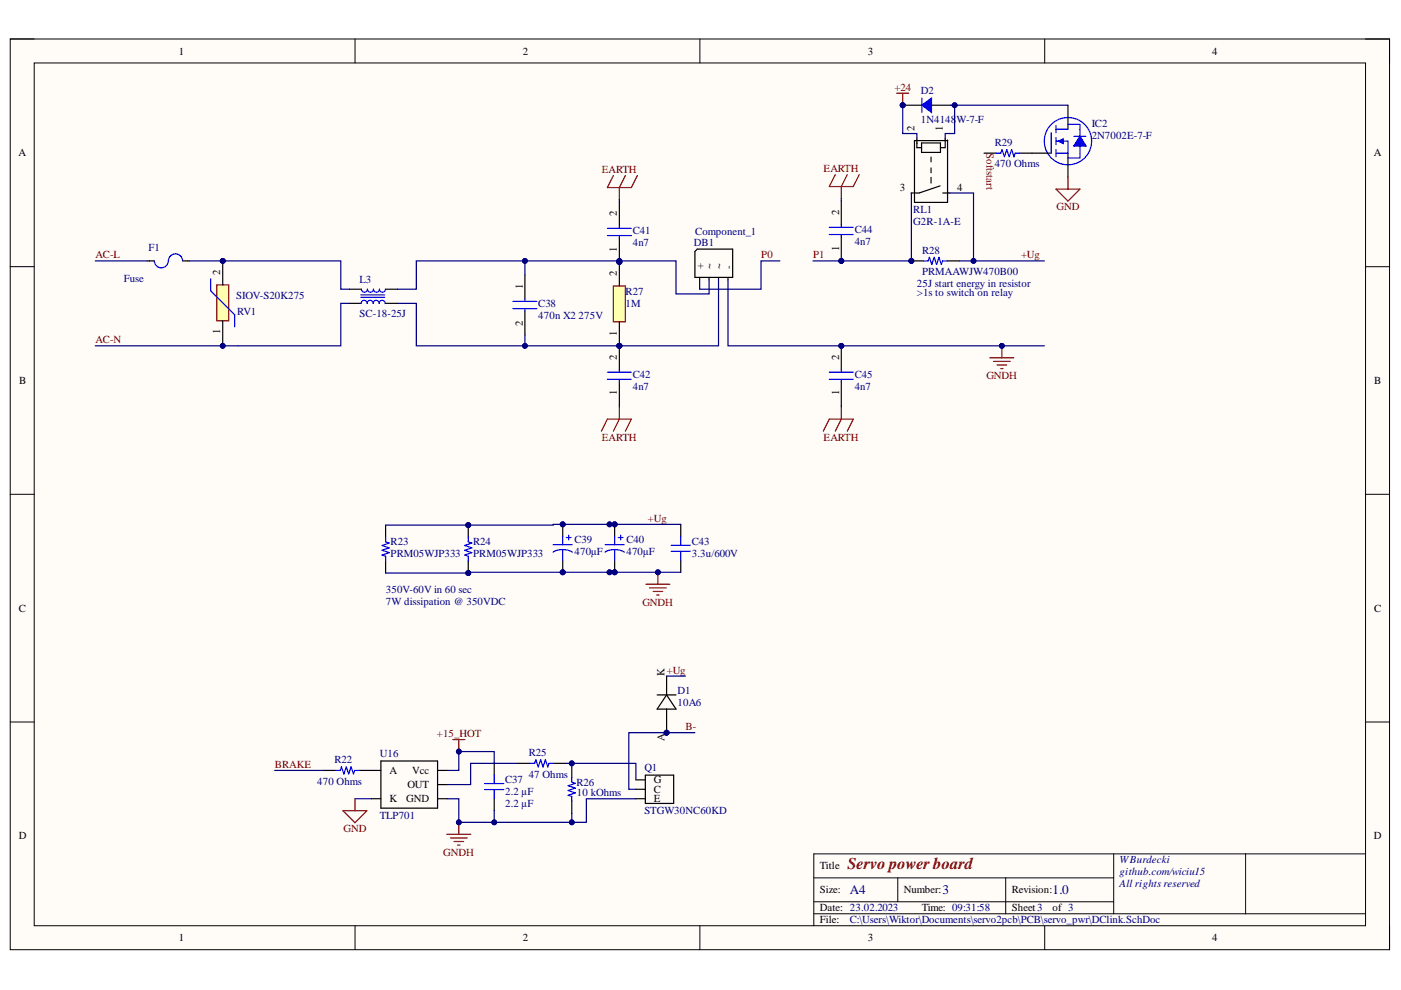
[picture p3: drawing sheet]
<svg xmlns="http://www.w3.org/2000/svg" width="297mm" height="210mm" viewBox="0 0 297 210" stroke-linecap="round" stroke-linejoin="round" font-family="sans-serif">
<defs><g id="words">
<text font-size="3.5" fill="#800000" x="179.7" y="184.3">Servo power board</text>
<g font-size="2.8" fill="#000080">
<text x="180.2" y="189.6">A4</text>
<text x="199.8" y="189.6">3</text>
<text x="223.2" y="189.6">1.0</text>
</g>
<g font-size="2.3">
<text x="37.9" y="11.6">1</text>
<text x="110.8" y="11.6">2</text>
<text x="184" y="11.6">3</text>
<text x="257" y="11.6">4</text>
<text x="193.9" y="27.8" transform="rotate(-90 193.9 27.8)">2</text>
<text x="199.9" y="27.8" transform="rotate(-90 199.9 27.8)">1</text>
<text x="3.9" y="33.1">A</text>
<text x="291.3" y="33.1">A</text>
<text x="190.8" y="40.4">3</text>
<text x="202.9" y="40.4">4</text>
<text x="130.8" y="45.9" transform="rotate(-90 130.8 45.9)">2</text>
<text x="177.9" y="45.6" transform="rotate(-90 177.9 45.6)">2</text>
<text x="130.8" y="53.3" transform="rotate(-90 130.8 53.3)">1</text>
<text x="177.9" y="53.2" transform="rotate(-90 177.9 53.2)">1</text>
<text x="46.7" y="58.4" transform="rotate(-90 46.7 58.4)">2</text>
<text x="130.8" y="58.6" transform="rotate(-90 130.8 58.6)">2</text>
<text x="149.1" y="57.1" transform="rotate(-90 149.1 57.1)">+</text>
<text x="151.1" y="57.1" transform="rotate(-90 151.1 57.1)">~</text>
<text x="153.1" y="57.1" transform="rotate(-90 153.1 57.1)">~</text>
<text x="155.2" y="57.1" transform="rotate(-90 155.2 57.1)">-</text>
<text x="110.8" y="61.4" transform="rotate(-90 110.8 61.4)">1</text>
<text x="46.7" y="70.9" transform="rotate(-90 46.7 70.9)">1</text>
<text x="110.8" y="69.1" transform="rotate(-90 110.8 69.1)">2</text>
<text x="130.8" y="71.2" transform="rotate(-90 130.8 71.2)">1</text>
<text x="130.8" y="76.4" transform="rotate(-90 130.8 76.4)">2</text>
<text x="177.9" y="76.4" transform="rotate(-90 177.9 76.4)">2</text>
<text x="4.1" y="81.4">B</text>
<text x="130.8" y="83.8" transform="rotate(-90 130.8 83.8)">1</text>
<text x="177.9" y="83.8" transform="rotate(-90 177.9 83.8)">1</text>
<text x="291.4" y="81.4">B</text>
<text x="4" y="129.7">C</text>
<text x="291.4" y="129.7">C</text>
<text x="140.9" y="143.3" transform="rotate(-90 140.9 143.3)">K</text>
<text x="140.9" y="157" transform="rotate(-90 140.9 157)">A</text>
<text x="82.6" y="164.1">A</text>
<text x="86.4" y="167.1">OUT</text>
<text x="87.4" y="164.1">Vcc</text>
<text x="138.7" y="166.1">G</text>
<text x="82.6" y="170.1">K</text>
<text x="86.1" y="170.1">GND</text>
<text x="138.7" y="168.1">C</text>
<text x="138.7" y="170.1">E</text>
<text x="4" y="177.9">D</text>
<text x="291.3" y="177.9">D</text>
<text x="173.8" y="184.3">Title</text>
<text x="173.8" y="189.4">Size:</text>
<text x="191.6" y="189.4">Number:</text>
<text x="214.5" y="189.4">Revision:</text>
<text x="173.8" y="193.2">Date: 23.02.2023</text>
<text x="173.8" y="195.8">File:</text>
<text x="195.4" y="193.2">Time: 09:31:58</text>
<text x="214.5" y="193.2">Sheet3</text>
<text x="223.2" y="193.2">of 3</text>
<text x="37.9" y="199.6">1</text>
<text x="110.8" y="199.6">2</text>
<text x="184" y="199.6">3</text>
<text x="257" y="199.6">4</text>
</g>
<g font-size="2.3" fill="#800000">
<text x="189.7" y="19.3">+24</text>
<text x="209.1" y="32.5" transform="rotate(90 209.1 32.5)">Softstart</text>
<text x="127.6" y="36.7">EARTH</text>
<text x="174.6" y="36.5">EARTH</text>
<text x="224" y="44.6">GND</text>
<text x="20.2" y="54.8">AC-L</text>
<text x="161.4" y="54.8">P0</text>
<text x="172.4" y="54.8">P1</text>
<text x="216.5" y="54.8">+Ug</text>
<text x="20.2" y="72.8">AC-N</text>
<text x="209.1" y="80.4">GNDH</text>
<text x="127.6" y="93.4">EARTH</text>
<text x="174.6" y="93.4">EARTH</text>
<text x="137.4" y="110.6">+Ug</text>
<text x="136.2" y="128.4">GNDH</text>
<text x="141.4" y="142.8">+Ug</text>
<text x="145.3" y="154.8">B-</text>
<text x="92.6" y="156.3">+15_HOT</text>
<text x="58.3" y="162.8">BRAKE</text>
<text x="72.8" y="176.4">GND</text>
<text x="94" y="181.5">GNDH</text>
</g>
<g font-size="2.3" fill="#000080">
<text x="195.3" y="20">D2</text>
<text x="195.3" y="26.1">1N4148</text>
<text x="202.8" y="26.1">W-7-F</text>
<text x="231.5" y="27">IC2</text>
<text x="231.5" y="29.5">2N7002E-7-F</text>
<text x="210.9" y="35.5">470 Ohms</text>
<text x="210.9" y="30.9">R29</text>
<text x="193.6" y="45.2">RL1</text>
<text x="193.6" y="47.8">G2R-1A-E</text>
<text x="31.5" y="53.2">F1</text>
<text x="134.2" y="49.7">C41</text>
<text x="134.2" y="52.2">4n7</text>
<text x="147.1" y="52.1">DB1</text>
<text x="147.4" y="49.8">Component_1</text>
<text x="181.2" y="49.4">C44</text>
<text x="181.2" y="52">4n7</text>
<text x="195.5" y="53.8">R28</text>
<text x="26.2" y="59.8">Fuse</text>
<text x="195.5" y="58.3">PRMAAWJW470B00</text>
<text x="50.1" y="63.4">SIOV-S20K275</text>
<text x="76.2" y="60">L3</text>
<text x="114.1" y="65.2">C38</text>
<text x="132.6" y="62.6">R27</text>
<text x="132.6" y="65.2">1M</text>
<text x="194.4" y="60.8">25J start energy in resistor</text>
<text x="194.4" y="62.8">&gt;1s to switch on relay</text>
<text x="50.3" y="66.8">RV1</text>
<text x="76.2" y="67.1">SC-18-25J</text>
<text x="114.1" y="67.7">470n X2</text>
<text x="122.7" y="67.7">275V</text>
<text x="134.2" y="80.1">C42</text>
<text x="134.2" y="82.7">4n7</text>
<text x="181.2" y="80.1">C45</text>
<text x="181.2" y="82.7">4n7</text>
<text x="82.8" y="115.6">R23</text>
<text x="82.8" y="118.2">PRM05WJP333</text>
<text x="100.3" y="115.6">R24</text>
<text x="100.3" y="118.2">PRM05WJP333</text>
<text x="121.8" y="115.2">C39</text>
<text x="121.8" y="117.7">470µF</text>
<text x="132.8" y="115.2">C40</text>
<text x="132.8" y="117.7">470µF</text>
<text x="146.7" y="115.5">C43</text>
<text x="146.7" y="118">3.3u/600V</text>
<text x="81.8" y="125.8">350V-60V in 60 sec</text>
<text x="81.8" y="128.3">7W dissipation @ 350VDC</text>
<text x="143.6" y="147.1">D1</text>
<text x="143.6" y="149.6">10A6</text>
<text x="70.9" y="161.8">R22</text>
<text x="80.5" y="160.6">U16</text>
<text x="112.1" y="160.3">R25</text>
<text x="67.3" y="166.3">470 Ohms</text>
<text x="107.1" y="166">C37</text>
<text x="112.1" y="164.9">47 Ohms</text>
<text x="122.2" y="166.6">R26</text>
<text x="136.6" y="163.6">Q1</text>
<text x="80.5" y="173.6">TLP701</text>
<text x="107.1" y="171.1">2.2 µF</text>
<text x="107.1" y="168.5">2.2 µF</text>
<text x="122.3" y="168.8">10 kOhms</text>
<text x="136.6" y="172.6">STGW30NC60KD</text>
<text x="237.4" y="183.1">WBurdecki</text>
<text x="237.4" y="185.6">github.com/wiciu15</text>
<text x="237.4" y="188.2">All rights reserved</text>
<text x="180.2" y="195.8">C:\Users\Wiktor\Documents\servo2pcb\PCB\servo_pwr\DClink.SchDoc</text>
</g>
</g></defs>
<path d="M2.2 8.3h292.4v193.1h-292.4z" fill-rule="evenodd" fill="#fffcf8"/>
<path d="M2.2 8.3h292.4v193.1h-292.4z" fill="none" stroke="#000" stroke-width=".21"/>
<path d="M7.3 13.4h282.2v182.9h-282.2z" fill-rule="evenodd" fill="#fffcf8"/>
<g fill="none" stroke="#000" stroke-width=".21">
<path d="M2.2 8.3h5.1M7.3 13.4h282.2v182.9h-282.2zM75.3 8.3v5M148.4 8.3v5M221.5 8.3v5.1M289.5 8.3h5.1v5.1M2.2 56.5h5.1M289.5 56.5h5.1M2.2 104.8h5.1M289.5 104.8h5.1M2.2 153.1h5.1M289.5 153.1h5.1"/>
<path d="M75.3 196.3v5.1M148.4 196.3v5.1M172.5 186.1h63.6M172.5 193.7h117M172.5 191.2h63.6M190.3 186.1v5.1M213.2 186.1v7.6M221.5 196.3v5.1M236.1 181v12.7M264.1 181v12.7M289.5 181h-117v15.3M294.6 196.3v5.1"/>
</g>
<path d="M31.2 55.3h1.5M38.7 55.3h1.5M111.3 58.3v5.1M111.3 65.9v5.1" fill="none" stroke="#000" stroke-width=".25"/>
<path d="M32.7 55.3a1.48 1.48 0 0 0 1.5 1.5 1.48 1.48 0 0 0 1.5-1.5M38.7 55.3a1.5 1.5 0 0 0-1.5-1.5 1.5 1.5 0 0 0-1.5 1.6M108.7 63.9h5.1M108.7 65.4h5.1M111.3 63.4v.5M111.3 65.4v.5" fill="none" stroke="#00f" stroke-width=".25"/>
<circle cx="131.3" cy="73.3" r=".51" fill="#000080"/>
<circle cx="131.3" cy="73.3" r=".51" fill="none" stroke="#000080" stroke-width=".21"/>
<circle cx="131.3" cy="55.5" r=".51" fill="#000080"/>
<circle cx="131.3" cy="55.5" r=".51" fill="none" stroke="#000080" stroke-width=".21"/>
<path d="M130 60.6h2.6v7.6h-2.6z" fill-rule="evenodd" fill="#ffffb0"/>
<path d="M130 60.6h2.6v7.6h-2.6z" fill="none" stroke="#800000" stroke-width=".25"/>
<path d="M131.3 68.2v5.1" fill="none" stroke="#000" stroke-width=".25"/>
<circle cx="131.3" cy="73.3" r=".51" fill="#000080"/>
<circle cx="131.3" cy="73.3" r=".51" fill="none" stroke="#000080" stroke-width=".21"/>
<path d="M131.3 55.5v5.1" fill="none" stroke="#000" stroke-width=".25"/>
<circle cx="131.3" cy="55.5" r=".51" fill="#000080"/>
<circle cx="131.3" cy="55.5" r=".51" fill="none" stroke="#000080" stroke-width=".21"/>
<circle cx="131.3" cy="55.5" r=".51" fill="#000080"/>
<circle cx="131.3" cy="55.5" r=".51" fill="none" stroke="#000080" stroke-width=".21"/>
<path d="M131.3 50.5v5" fill="none" stroke="#000" stroke-width=".25"/>
<circle cx="131.3" cy="55.5" r=".51" fill="#000080"/>
<circle cx="131.3" cy="55.5" r=".51" fill="none" stroke="#000080" stroke-width=".21"/>
<path d="M131.3 42.8v5.1" fill="none" stroke="#000" stroke-width=".25"/>
<path d="M128.8 49.9h5.1M128.8 48.4h5.1M131.3 47.9v.5M131.3 49.9v.6" fill="none" stroke="#00f" stroke-width=".25"/>
<path d="M130 37.2l-1.2 2.6h5.1l1.2-2.6M132.6 37.2l-1.3 2.6v2.5M127.5 91.4l1.3-2.5h5.1l-1.3 2.5M131.3 86.3v2.6l-1.3 2.5" fill="none" stroke="#800000" stroke-width=".25"/>
<circle cx="131.3" cy="73.3" r=".51" fill="#000080"/>
<circle cx="131.3" cy="73.3" r=".51" fill="none" stroke="#000080" stroke-width=".21"/>
<path d="M131.3 73.3v5.1M131.3 80.9v5.1" fill="none" stroke="#000" stroke-width=".25"/>
<circle cx="131.3" cy="73.3" r=".51" fill="#000080"/>
<circle cx="131.3" cy="73.3" r=".51" fill="none" stroke="#000080" stroke-width=".21"/>
<path d="M76.5 63h5.1M76.5 62.5h5.1M76.6 64.3a.63 .63 0 0 1 .6-.6 .63 .63 0 0 1 .6 .6 .64 .64 0 0 1 .7-.6 .64 .64 0 0 1 .6 .6 .63 .63 0 0 1 .7-.6 .63 .63 0 0 1 .6 .6 .64 .64 0 0 1 .6-.6 .64 .64 0 0 1 .7 .6M76.6 61.3a.63 .63 0 0 0 .7 .7 .63 .63 0 0 0 .6-.7 .64 .64 0 0 0 .6 .7 .64 .64 0 0 0 .7-.7 .63 .63 0 0 0 .6 .7 .63 .63 0 0 0 .6-.7 .64 .64 0 0 0 .7 .7 .64 .64 0 0 0 .6-.7M128.8 78.9h5.1M131.3 78.4v.5M128.8 80.4h5.1M131.3 80.4v.5" fill="none" stroke="#00f" stroke-width=".25"/>
<path d="M147.8 52.8h7.5v6h-8v-5.5zM148.3 58.8v.5M150.3 58.8v.5M152.3 58.8v.5M154.3 58.8v.5M74 64.3h2.6M74.1 61.3h2.5M81.7 64.3h2.5M81.7 61.3h2.6" fill="none" stroke="#000" stroke-width=".25"/>
<circle cx="47.2" cy="55.3" r=".51" fill="#000080"/>
<circle cx="47.2" cy="55.3" r=".51" fill="none" stroke="#000080" stroke-width=".21"/>
<path d="M46 60.4h2.5v7.6h-2.5z" fill-rule="evenodd" fill="#ffffb0"/>
<path d="M46 60.4h2.5v7.6h-2.5z" fill="none" stroke="#800000" stroke-width=".25"/>
<path d="M47.2 55.3v5.1M47.2 68v5.1" fill="none" stroke="#000" stroke-width=".25"/>
<circle cx="47.2" cy="55.3" r=".51" fill="#000080"/>
<circle cx="47.2" cy="55.3" r=".51" fill="none" stroke="#000080" stroke-width=".21"/>
<path d="M44.7 59.1v2.6l5.1 5.1v2.5" fill="none" stroke="#00f" stroke-width=".25"/>
<path d="M174.6 91.4l1.2-2.5h5.1l-1.3 2.5M178.4 86.3v2.6l-1.3 2.5" fill="none" stroke="#800000" stroke-width=".25"/>
<circle cx="178.4" cy="73.3" r=".51" fill="#000080"/>
<circle cx="178.4" cy="73.3" r=".51" fill="none" stroke="#000080" stroke-width=".21"/>
<path d="M178.4 73.3v5.1M178.4 81v5" fill="none" stroke="#000" stroke-width=".25"/>
<circle cx="178.4" cy="73.3" r=".51" fill="#000080"/>
<circle cx="178.4" cy="73.3" r=".51" fill="none" stroke="#000080" stroke-width=".21"/>
<path d="M175.8 78.9h5.1M178.4 78.4v.5M175.8 80.4h5.1M178.4 80.4v.6" fill="none" stroke="#00f" stroke-width=".25"/>
<circle cx="178.4" cy="55.3" r=".51" fill="#000080"/>
<circle cx="178.4" cy="55.3" r=".51" fill="none" stroke="#000080" stroke-width=".21"/>
<path d="M178.4 50.2v5.1" fill="none" stroke="#000" stroke-width=".25"/>
<circle cx="178.4" cy="55.3" r=".51" fill="#000080"/>
<circle cx="178.4" cy="55.3" r=".51" fill="none" stroke="#000080" stroke-width=".21"/>
<path d="M178.4 42.6v5.1" fill="none" stroke="#000" stroke-width=".25"/>
<path d="M175.8 49.7h5.1M175.8 48.2h5.1M178.4 47.7v.5M178.4 49.7v.5" fill="none" stroke="#00f" stroke-width=".25"/>
<path d="M177.1 37l-1.3 2.6h5.1l1.3-2.6M179.6 37l-1.2 2.6v2.5" fill="none" stroke="#800000" stroke-width=".25"/>
<circle cx="193.2" cy="55.3" r=".51" fill="#000080"/>
<circle cx="193.2" cy="55.3" r=".51" fill="none" stroke="#000080" stroke-width=".21"/>
<path d="M193.2 55.3h2.6M200.9 55.3h2.5" fill="none" stroke="#000" stroke-width=".25"/>
<circle cx="193.2" cy="55.3" r=".51" fill="#000080"/>
<circle cx="193.2" cy="55.3" r=".51" fill="none" stroke="#000080" stroke-width=".21"/>
<path d="M195.8 55.3h1l.2-.7 .6 1.5 .5-1.5 .5 1.5 .5-1.5 .5 1.5 .2-.8h1.1" fill="none" stroke="#00f" stroke-width=".25"/>
<path d="M194.4 29.3v2h1M195.4 30.3h4v2h-4zM197.4 33.3v1M197.4 35.6v1M197.4 37.6v1.2M199.3 39.4l-4.4 1.5h-.9M200.4 29.3v2h-1M200.9 29.7v13.2h-7v-13.1h7M193.2 40.9h.5M199.9 40.9h1.5" fill="none" stroke="#000" stroke-width=".25"/>
<path d="M190.1 19.8h2.6M191.4 19.8v2.5" fill="none" stroke="#800000" stroke-width=".25"/>
<circle cx="191.4" cy="22.3" r=".51" fill="#000080"/>
<circle cx="191.4" cy="22.3" r=".51" fill="none" stroke="#000080" stroke-width=".21"/>
<circle cx="191.4" cy="22.3" r=".51" fill="#000080"/>
<circle cx="191.4" cy="22.3" r=".51" fill="none" stroke="#000080" stroke-width=".21"/>
<path d="M191.4 22.3h4.1" fill="none" stroke="#000" stroke-width=".25"/>
<circle cx="191.4" cy="22.3" r=".51" fill="#000080"/>
<circle cx="191.4" cy="22.3" r=".51" fill="none" stroke="#000080" stroke-width=".21"/>
<path d="M197.5 22.3h4.1" fill="none" stroke="#000" stroke-width=".25"/>
<path d="M195.5 20.8v3" fill="none" stroke="#00f" stroke-width=".25"/>
<path d="M195.5 22.3l2-1.5v3z" fill="#00f"/>
<path d="M195.5 22.3l2-1.5v3zM222.9 28.2v4.3M223.9 29.9h2.5v2.6h-2.5M223.9 27.4h2.5M230.9 32.3a5 5 0 0 0-4.3-7.4 5 5 0 0 0-4.8 7.1 5 5 0 0 0 8.5 1.2l.5-.8" fill="none" stroke="#00f" stroke-width=".25"/>
<path d="M218.8 32.5h4.1M226.4 22.3v5.1M226.4 32.5v5.1" fill="none" stroke="#000" stroke-width=".25"/>
<path d="M224.4 29.9l1-.5v1z" fill="#00f"/>
<path d="M224.4 29.9l1-.5v1zM227.7 28.9h2.5M229 27.4v5.1M229 28.9l1.2 2h-2.5z" fill="none" stroke="#00f" stroke-width=".25"/>
<path d="M229 28.9l1.2 2h-2.5z" fill="#00f"/>
<path d="M229 28.9l1.2 2h-2.5z" fill="none" stroke="#00f" stroke-width=".21"/>
<path d="M211.2 32.5h1l.2-.8 .6 1.5 .5-1.5 .5 1.5 .5-1.5 .5 1.5 .2-.7h1.1M223.9 26.6v1.6M223.9 29.2v1.5M223.9 31.7v1.5M226.4 26.4h2.6v1M229 32.5v1h-2.6" fill="none" stroke="#00f" stroke-width=".25"/>
<path d="M226.4 37.6v2.5M223.9 40.1h5.1l-2.6 2.5z" fill="none" stroke="#800000" stroke-width=".25"/>
<path d="M208.6 32.5h2.6M216.3 32.5h2.5" fill="none" stroke="#000" stroke-width=".25"/>
<circle cx="119.3" cy="121.3" r=".51" fill="#000080"/>
<circle cx="119.3" cy="121.3" r=".51" fill="none" stroke="#000080" stroke-width=".21"/>
<circle cx="119.3" cy="111.2" r=".51" fill="#000080"/>
<circle cx="119.3" cy="111.2" r=".51" fill="none" stroke="#000080" stroke-width=".21"/>
<path d="M119.3 118.8v2.5" fill="none" stroke="#000" stroke-width=".25"/>
<circle cx="119.3" cy="121.3" r=".51" fill="#000080"/>
<circle cx="119.3" cy="121.3" r=".51" fill="none" stroke="#000080" stroke-width=".21"/>
<path d="M119.3 111.2v2.5" fill="none" stroke="#000" stroke-width=".25"/>
<circle cx="119.3" cy="111.2" r=".51" fill="#000080"/>
<circle cx="119.3" cy="111.2" r=".51" fill="none" stroke="#000080" stroke-width=".21"/>
<path d="M117.3 117.1a4 4 0 0 1 4.1 0M117.3 115.5h4M119.3 113.7v1.8M119.3 116.5v2.3M120.1 114h1M120.6 113.5v1" fill="none" stroke="#00f" stroke-width=".25"/>
<circle cx="130.3" cy="121.3" r=".51" fill="#000080"/>
<circle cx="130.3" cy="121.3" r=".51" fill="none" stroke="#000080" stroke-width=".21"/>
<circle cx="130.3" cy="111.2" r=".51" fill="#000080"/>
<circle cx="130.3" cy="111.2" r=".51" fill="none" stroke="#000080" stroke-width=".21"/>
<path d="M130.3 118.8v2.5" fill="none" stroke="#000" stroke-width=".25"/>
<circle cx="130.3" cy="121.3" r=".51" fill="#000080"/>
<circle cx="130.3" cy="121.3" r=".51" fill="none" stroke="#000080" stroke-width=".21"/>
<path d="M130.3 111.2v2.5" fill="none" stroke="#000" stroke-width=".25"/>
<circle cx="130.3" cy="111.2" r=".51" fill="#000080"/>
<circle cx="130.3" cy="111.2" r=".51" fill="none" stroke="#000080" stroke-width=".21"/>
<path d="M128.3 117.1a4 4 0 0 1 4.1 0M128.3 115.5h4.1M130.3 113.7v1.8M130.3 116.5v2.3M131.1 114h1M131.6 113.5v1M142.3 115.6h4.1M142.3 116.9h4.1M144.3 113.7v1.9M144.3 116.9v1.9" fill="none" stroke="#00f" stroke-width=".25"/>
<path d="M144.3 111.2v2.5M144.3 118.8v2.5" fill="none" stroke="#000" stroke-width=".25"/>
<circle cx="99.3" cy="111.3" r=".51" fill="#000080"/>
<circle cx="99.3" cy="111.3" r=".51" fill="none" stroke="#000080" stroke-width=".21"/>
<circle cx="99.3" cy="121.5" r=".51" fill="#000080"/>
<circle cx="99.3" cy="121.5" r=".51" fill="none" stroke="#000080" stroke-width=".21"/>
<path d="M99.3 111.3v2.6" fill="none" stroke="#000" stroke-width=".25"/>
<circle cx="99.3" cy="111.3" r=".51" fill="#000080"/>
<circle cx="99.3" cy="111.3" r=".51" fill="none" stroke="#000080" stroke-width=".21"/>
<path d="M99.3 119v2.5" fill="none" stroke="#000" stroke-width=".25"/>
<circle cx="99.3" cy="121.5" r=".51" fill="#000080"/>
<circle cx="99.3" cy="121.5" r=".51" fill="none" stroke="#000080" stroke-width=".21"/>
<path d="M81.8 113.9v1l.7 .2-1.5 .6 1.5 .5-1.5 .5 1.5 .5-1.5 .5 .8 .2v1.1M99.3 113.9v1l.7 .2-1.5 .6 1.5 .5-1.5 .5 1.5 .5-1.5 .5 .8 .2v1.1" fill="none" stroke="#00f" stroke-width=".25"/>
<path d="M81.8 111.3v2.6M81.8 119v2.5" fill="none" stroke="#000" stroke-width=".25"/>
<path d="M96 156.8h2.6M97.3 156.8v2.5" fill="none" stroke="#800000" stroke-width=".25"/>
<circle cx="97.3" cy="159.3" r=".51" fill="#000080"/>
<circle cx="97.3" cy="159.3" r=".51" fill="none" stroke="#000080" stroke-width=".21"/>
<path d="M209.9 75.9h5.1M210.6 76.6h3.6M211.4 77.4h2M212.2 78.2h.5M212.4 73.3v2.6" fill="none" stroke="#800000" stroke-width=".25"/>
<circle cx="212.4" cy="73.3" r=".51" fill="#000080"/>
<circle cx="212.4" cy="73.3" r=".51" fill="none" stroke="#000080" stroke-width=".21"/>
<path d="M94.7 176.9h5.1M95.5 177.7h3.6M96.3 178.4h2M97 179.2h.5M97.3 174.4v2.5" fill="none" stroke="#800000" stroke-width=".25"/>
<circle cx="97.3" cy="174.4" r=".51" fill="#000080"/>
<circle cx="97.3" cy="174.4" r=".51" fill="none" stroke="#000080" stroke-width=".21"/>
<g fill="none" stroke="#000" stroke-width=".25">
<path d="M68.6 163.3h2.5M76.2 163.3h4.6M78.8 169.4h2M80.8 161.3h12v10.1h-12zM92.8 163.3h2M92.8 169.4h2M92.8 166.3h2M104.8 161.7v2.5M104.8 169.3v2.5M109.8 161.8h2.5M117.4 161.8h2.6M134.8 169.4h2"/>
<path d="M134.8 165.4h2M134.8 167.3h2M136.8 164.3h6v6h-6z"/>
</g>
<path d="M71.1 163.3h1l.3-.7 .5 1.5 .5-1.5 .5 1.5 .5-1.5 .5 1.5 .3-.8h1M102.8 166.1h4M102.8 167.4h4M104.8 164.2v1.9M104.8 167.4v1.9M112.3 161.8h1l.3-.7 .5 1.5 .5-1.5 .5 1.5 .5-1.5 .5 1.5 .3-.8h1" fill="none" stroke="#00f" stroke-width=".25"/>
<path d="M72.7 171.9h5.1l-2.5 2.5zM75.3 169.4v2.5" fill="none" stroke="#800000" stroke-width=".25"/>
<circle cx="141.3" cy="155.3" r=".51" fill="#000080"/>
<circle cx="141.3" cy="155.3" r=".51" fill="none" stroke="#000080" stroke-width=".21"/>
<path d="M141.3 153.3v2" fill="none" stroke="#000" stroke-width=".25"/>
<circle cx="141.3" cy="155.3" r=".51" fill="#000080"/>
<circle cx="141.3" cy="155.3" r=".51" fill="none" stroke="#000080" stroke-width=".21"/>
<path d="M139.3 147.3h4M141.3 143.3v4M141.3 150.3v3M141.3 147.3l2 3h-4zM121.2 162.3v2.5M121.2 169.9v2.5" fill="none" stroke="#000" stroke-width=".25"/>
<path d="M121.2 164.8v1l.8 .3-1.5 .5 1.5 .5-1.5 .5 1.5 .5-1.5 .5 .7 .3v1" fill="none" stroke="#00f" stroke-width=".25"/>
<path d="M20.2 55.3h11M40.2 55.3h32.1v6h1.8" fill="none" stroke="#000080" stroke-width=".25"/>
<circle cx="47.2" cy="55.3" r=".51" fill="#000080"/>
<circle cx="47.2" cy="55.3" r=".51" fill="none" stroke="#000080" stroke-width=".21"/>
<path d="M144.3 121.3h-45v.2h-17.5M58.2 163.3h10.4M75.3 169.4h3.5" fill="none" stroke="#000080" stroke-width=".25"/>
<circle cx="99.3" cy="121.5" r=".51" fill="#000080"/>
<circle cx="99.3" cy="121.5" r=".51" fill="none" stroke="#000080" stroke-width=".21"/>
<circle cx="119.3" cy="121.3" r=".51" fill="#000080"/>
<circle cx="119.3" cy="121.3" r=".51" fill="none" stroke="#000080" stroke-width=".21"/>
<circle cx="129.2" cy="121.3" r=".51" fill="#000080"/>
<circle cx="129.2" cy="121.3" r=".51" fill="none" stroke="#000080" stroke-width=".21"/>
<circle cx="130.3" cy="121.3" r=".51" fill="#000080"/>
<circle cx="130.3" cy="121.3" r=".51" fill="none" stroke="#000080" stroke-width=".21"/>
<circle cx="139.5" cy="121.3" r=".51" fill="#000080"/>
<circle cx="139.5" cy="121.3" r=".51" fill="none" stroke="#000080" stroke-width=".21"/>
<path d="M144.3 111.2l-62.5 .1" fill="none" stroke="#000080" stroke-width=".25"/>
<circle cx="99.3" cy="111.3" r=".51" fill="#000080"/>
<circle cx="99.3" cy="111.3" r=".51" fill="none" stroke="#000080" stroke-width=".21"/>
<circle cx="119.3" cy="111.2" r=".51" fill="#000080"/>
<circle cx="119.3" cy="111.2" r=".51" fill="none" stroke="#000080" stroke-width=".21"/>
<circle cx="129.2" cy="111.2" r=".51" fill="#000080"/>
<circle cx="129.2" cy="111.2" r=".51" fill="none" stroke="#000080" stroke-width=".21"/>
<circle cx="130.3" cy="111.2" r=".51" fill="#000080"/>
<circle cx="130.3" cy="111.2" r=".51" fill="none" stroke="#000080" stroke-width=".21"/>
<path d="M84.2 64.3h4.1v9h43" fill="none" stroke="#000080" stroke-width=".25"/>
<circle cx="111.3" cy="73.3" r=".51" fill="#000080"/>
<circle cx="111.3" cy="73.3" r=".51" fill="none" stroke="#000080" stroke-width=".21"/>
<circle cx="131.3" cy="73.3" r=".51" fill="#000080"/>
<circle cx="131.3" cy="73.3" r=".51" fill="none" stroke="#000080" stroke-width=".21"/>
<path d="M111.3 58.3v-3h-23v6h-4" fill="none" stroke="#000080" stroke-width=".25"/>
<circle cx="111.3" cy="55.3" r=".51" fill="#000080"/>
<circle cx="111.3" cy="55.3" r=".51" fill="none" stroke="#000080" stroke-width=".21"/>
<path d="M94.8 169.4h2.5v5h7.5v-2.6" fill="none" stroke="#000080" stroke-width=".25"/>
<circle cx="104.8" cy="174.4" r=".51" fill="#000080"/>
<circle cx="104.8" cy="174.4" r=".51" fill="none" stroke="#000080" stroke-width=".21"/>
<circle cx="97.3" cy="174.4" r=".51" fill="#000080"/>
<circle cx="97.3" cy="174.4" r=".51" fill="none" stroke="#000080" stroke-width=".21"/>
<path d="M104.8 161.7v-2.4h-7.5v4h-2.5M109.8 161.8h-10v4.5h-5" fill="none" stroke="#000080" stroke-width=".25"/>
<circle cx="97.3" cy="159.3" r=".51" fill="#000080"/>
<circle cx="97.3" cy="159.3" r=".51" fill="none" stroke="#000080" stroke-width=".21"/>
<path d="M104.8 174.4h16.4" fill="none" stroke="#000080" stroke-width=".25"/>
<circle cx="104.8" cy="174.4" r=".51" fill="#000080"/>
<circle cx="104.8" cy="174.4" r=".51" fill="none" stroke="#000080" stroke-width=".21"/>
<circle cx="121.2" cy="174.4" r=".51" fill="#000080"/>
<circle cx="121.2" cy="174.4" r=".51" fill="none" stroke="#000080" stroke-width=".21"/>
<path d="M111.3 55.3h20" fill="none" stroke="#000080" stroke-width=".25"/>
<circle cx="111.3" cy="55.3" r=".51" fill="#000080"/>
<circle cx="111.3" cy="55.3" r=".51" fill="none" stroke="#000080" stroke-width=".21"/>
<circle cx="131.3" cy="55.3" r=".51" fill="#000080"/>
<circle cx="131.3" cy="55.3" r=".51" fill="none" stroke="#000080" stroke-width=".21"/>
<path d="M120 161.8h1.2" fill="none" stroke="#000080" stroke-width=".25"/>
<circle cx="121.2" cy="161.8" r=".51" fill="#000080"/>
<circle cx="121.2" cy="161.8" r=".51" fill="none" stroke="#000080" stroke-width=".21"/>
<path d="M134.8 169.4h-10.5v5h-3.1v-2" fill="none" stroke="#000080" stroke-width=".25"/>
<circle cx="121.2" cy="174.4" r=".51" fill="#000080"/>
<circle cx="121.2" cy="174.4" r=".51" fill="none" stroke="#000080" stroke-width=".21"/>
<path d="M121.2 162.3v-.5h13.6v3.6" fill="none" stroke="#000080" stroke-width=".25"/>
<circle cx="121.2" cy="161.8" r=".51" fill="#000080"/>
<circle cx="121.2" cy="161.8" r=".51" fill="none" stroke="#000080" stroke-width=".21"/>
<path d="M152.3 59.3v14h-21" fill="none" stroke="#000080" stroke-width=".25"/>
<circle cx="131.3" cy="73.3" r=".51" fill="#000080"/>
<circle cx="131.3" cy="73.3" r=".51" fill="none" stroke="#000080" stroke-width=".21"/>
<path d="M131.3 55.5v-.2h12v7h7v-3" fill="none" stroke="#000080" stroke-width=".25"/>
<circle cx="131.3" cy="55.5" r=".51" fill="#000080"/>
<circle cx="131.3" cy="55.5" r=".51" fill="none" stroke="#000080" stroke-width=".21"/>
<circle cx="131.3" cy="55.3" r=".51" fill="#000080"/>
<circle cx="131.3" cy="55.3" r=".51" fill="none" stroke="#000080" stroke-width=".21"/>
<path d="M147.3 155.3h-14v12h1.5" fill="none" stroke="#000080" stroke-width=".25"/>
<circle cx="141.3" cy="155.3" r=".51" fill="#000080"/>
<circle cx="141.3" cy="155.3" r=".51" fill="none" stroke="#000080" stroke-width=".21"/>
<path d="M154.3 59.3v14h67.1M141.3 143.3h4" fill="none" stroke="#000080" stroke-width=".25"/>
<circle cx="178.4" cy="73.3" r=".51" fill="#000080"/>
<circle cx="178.4" cy="73.3" r=".51" fill="none" stroke="#000080" stroke-width=".21"/>
<circle cx="212.4" cy="73.3" r=".51" fill="#000080"/>
<circle cx="212.4" cy="73.3" r=".51" fill="none" stroke="#000080" stroke-width=".21"/>
<path d="M191.4 22.3v6h3v1" fill="none" stroke="#000080" stroke-width=".25"/>
<circle cx="191.4" cy="22.3" r=".51" fill="#000080"/>
<circle cx="191.4" cy="22.3" r=".51" fill="none" stroke="#000080" stroke-width=".21"/>
<path d="M201.6 22.3h.8v6h-2v1" fill="none" stroke="#000080" stroke-width=".25"/>
<circle cx="202.4" cy="22.3" r=".51" fill="#000080"/>
<circle cx="202.4" cy="22.3" r=".51" fill="none" stroke="#000080" stroke-width=".21"/>
<path d="M201.4 40.9h5v14.4h-3" fill="none" stroke="#000080" stroke-width=".25"/>
<circle cx="206.4" cy="55.3" r=".51" fill="#000080"/>
<circle cx="206.4" cy="55.3" r=".51" fill="none" stroke="#000080" stroke-width=".21"/>
<path d="M202.4 22.3h24" fill="none" stroke="#000080" stroke-width=".25"/>
<circle cx="202.4" cy="22.3" r=".51" fill="#000080"/>
<circle cx="202.4" cy="22.3" r=".51" fill="none" stroke="#000080" stroke-width=".21"/>
<path d="M206.4 55.3h15" fill="none" stroke="#000080" stroke-width=".25"/>
<circle cx="206.4" cy="55.3" r=".51" fill="#000080"/>
<circle cx="206.4" cy="55.3" r=".51" fill="none" stroke="#000080" stroke-width=".21"/>
<path d="M111.3 71v2.3" fill="none" stroke="#000080" stroke-width=".25"/>
<circle cx="111.3" cy="73.3" r=".51" fill="#000080"/>
<circle cx="111.3" cy="73.3" r=".51" fill="none" stroke="#000080" stroke-width=".21"/>
<path d="M129.2 121.3v.1" fill="none" stroke="#000080" stroke-width=".25"/>
<circle cx="129.2" cy="121.3" r=".51" fill="#000080"/>
<circle cx="129.2" cy="121.3" r=".51" fill="none" stroke="#000080" stroke-width=".21"/>
<path d="M129.2 111.2v.1" fill="none" stroke="#000080" stroke-width=".25"/>
<circle cx="129.2" cy="111.2" r=".51" fill="#000080"/>
<circle cx="129.2" cy="111.2" r=".51" fill="none" stroke="#000080" stroke-width=".21"/>
<path d="M131.3 42.3v.5M178.4 42.1v.5M193.2 40.9v14.4h-20.8M131.3 86v.3M178.4 86v.3" fill="none" stroke="#000080" stroke-width=".25"/>
<circle cx="193.2" cy="55.3" r=".51" fill="#000080"/>
<circle cx="193.2" cy="55.3" r=".51" fill="none" stroke="#000080" stroke-width=".21"/>
<circle cx="178.4" cy="55.3" r=".51" fill="#000080"/>
<circle cx="178.4" cy="55.3" r=".51" fill="none" stroke="#000080" stroke-width=".21"/>
<path d="M165.4 55.3h-4v6h-13.1v-2M20.2 73.3h27" fill="none" stroke="#000080" stroke-width=".25"/>
<circle cx="47.2" cy="73.3" r=".51" fill="#000080"/>
<circle cx="47.2" cy="73.3" r=".51" fill="none" stroke="#000080" stroke-width=".21"/>
<path d="M74 64.3h-1.7v9h-25.1v-.2" fill="none" stroke="#000080" stroke-width=".25"/>
<circle cx="47.2" cy="73.3" r=".51" fill="#000080"/>
<circle cx="47.2" cy="73.3" r=".51" fill="none" stroke="#000080" stroke-width=".21"/>
<path d="M136.9 123.9h5.1M137.7 124.6h3.6M138.5 125.4h2M139.2 126.2h.5M139.5 121.3v2.6" fill="none" stroke="#800000" stroke-width=".25"/>
<circle cx="139.5" cy="121.3" r=".51" fill="#000080"/>
<circle cx="139.5" cy="121.3" r=".51" fill="none" stroke="#000080" stroke-width=".21"/>
<use href="#words"/>
</svg>
